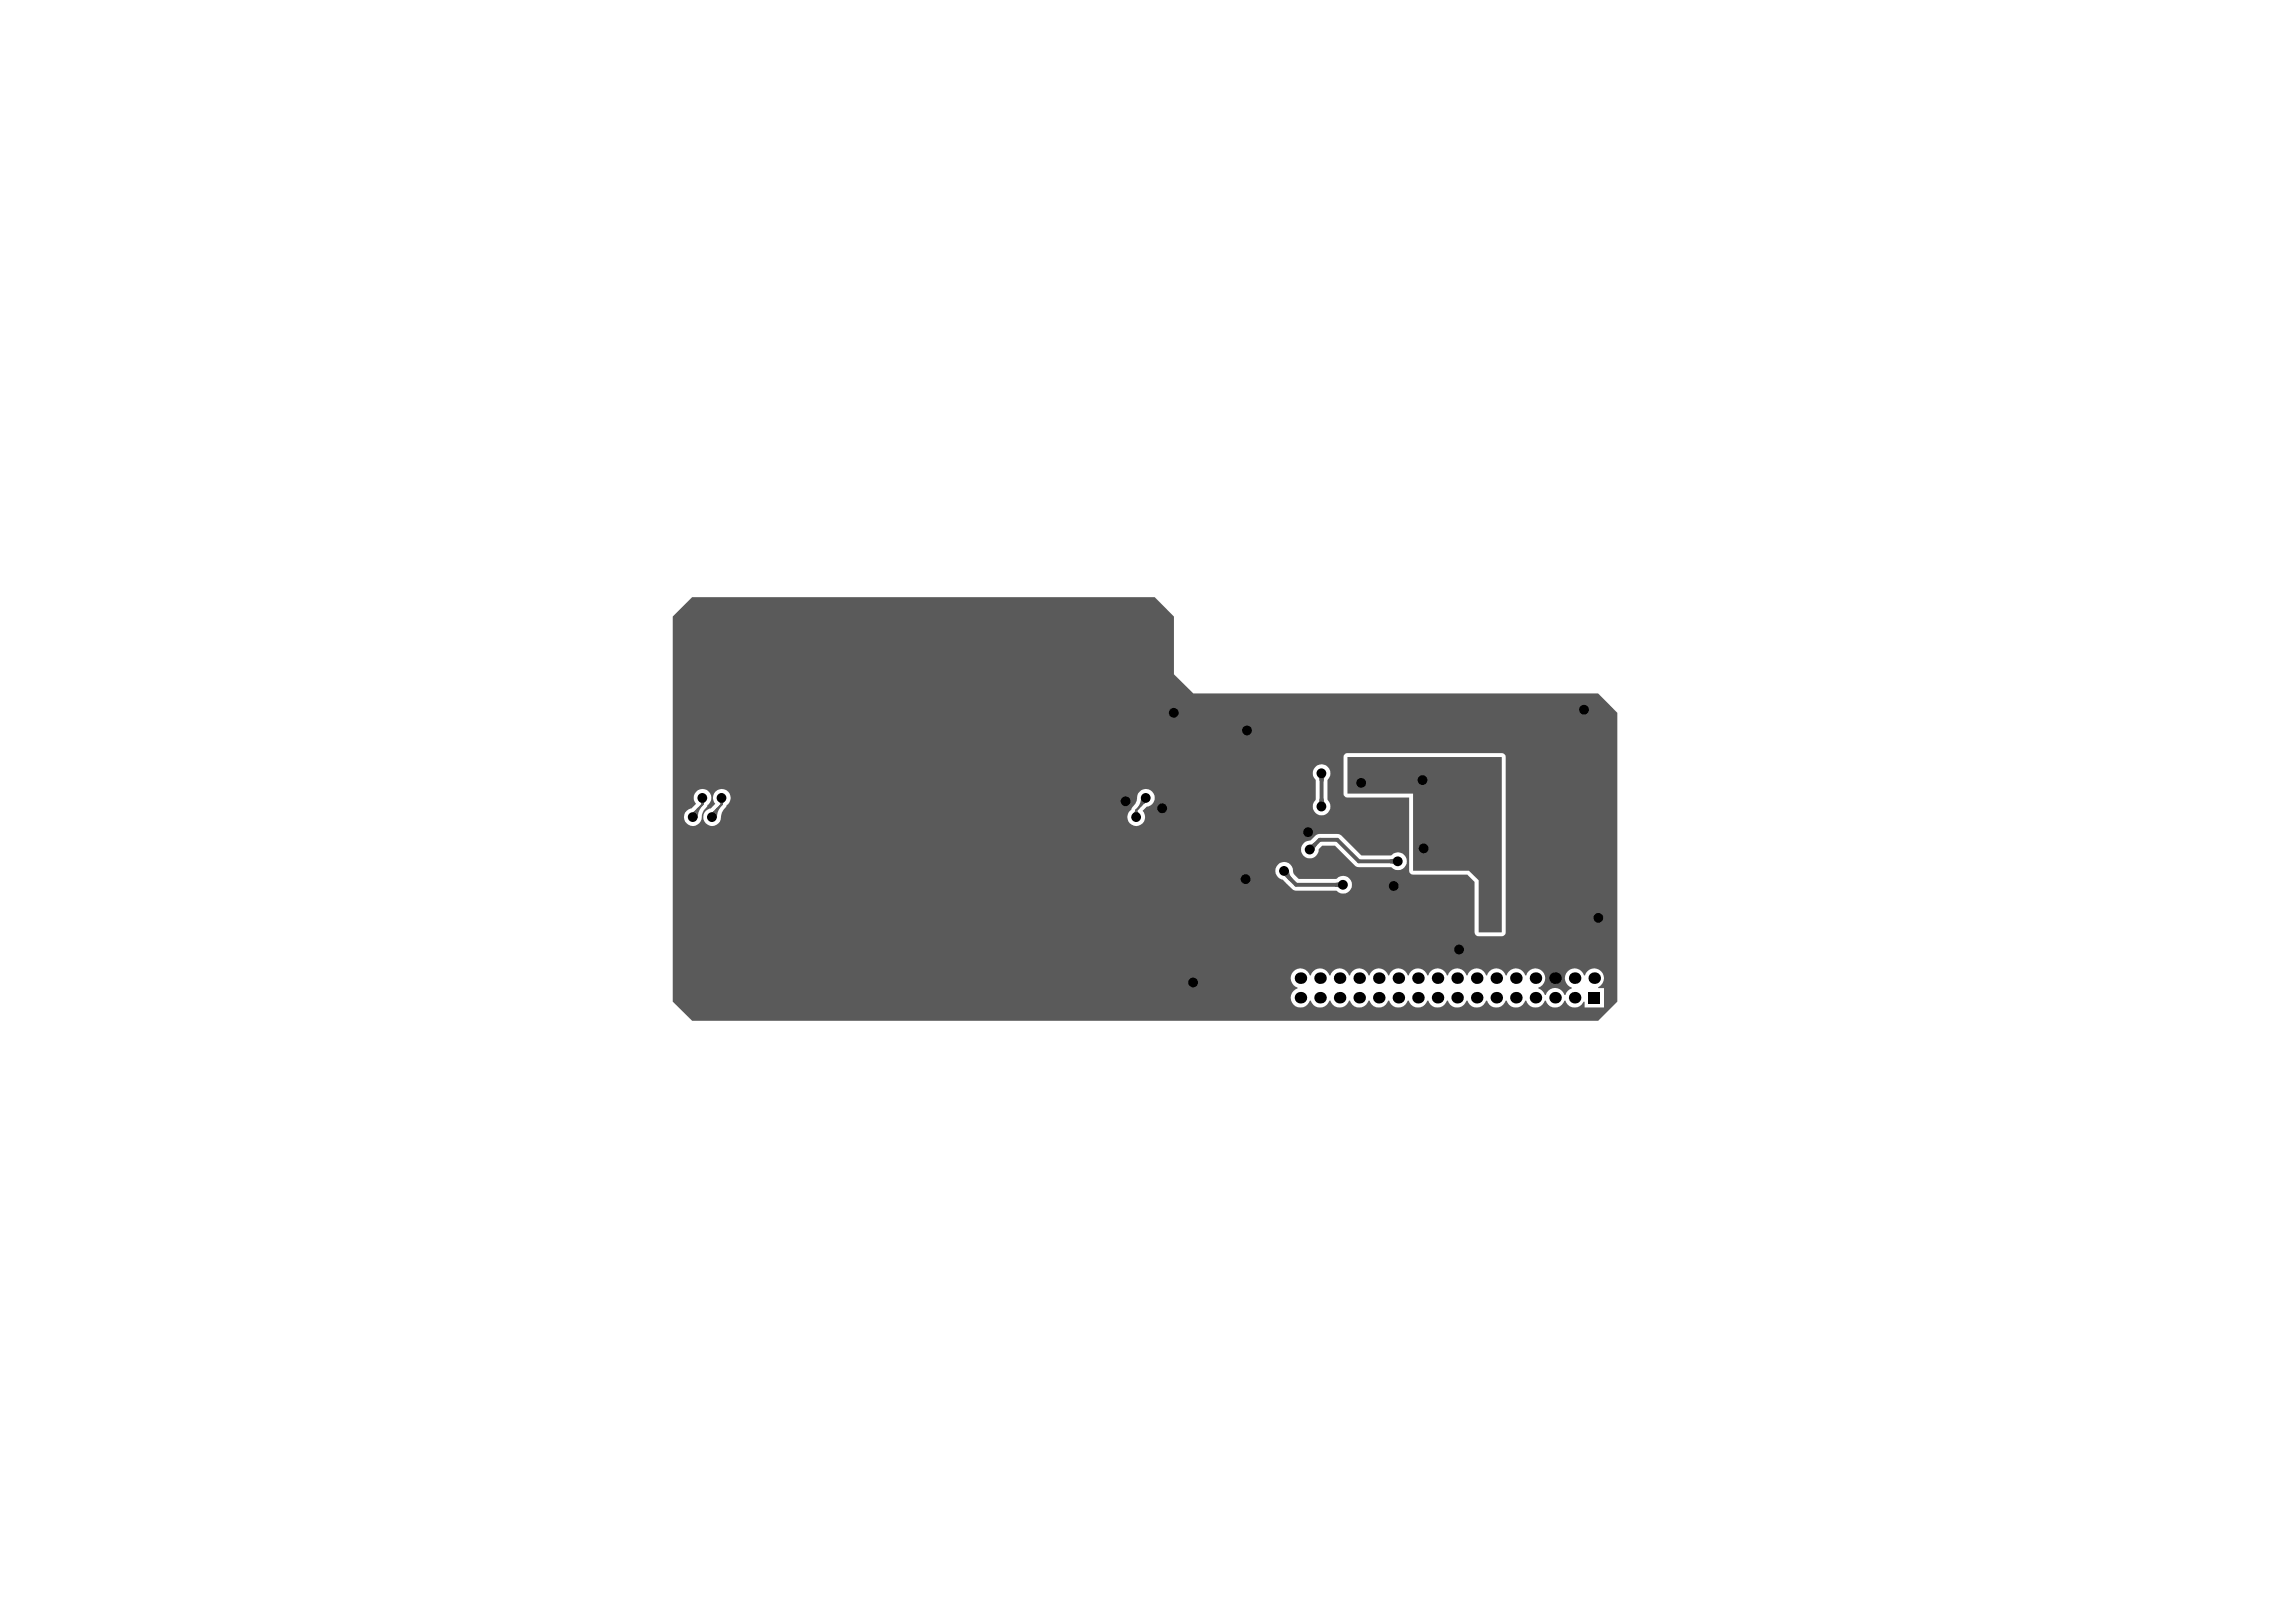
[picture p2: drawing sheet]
<svg xmlns="http://www.w3.org/2000/svg" width="297mm" height="210mm" viewBox="0 0 297 210" stroke-linecap="round" stroke-linejoin="round" font-family="sans-serif">
<g fill="#5a5a5a">
<path d="M174.3 98h20v22.7h-3v-6.8l-1.3-1.2h-7.2v-10h-8.5z"/>
<path d="M87 79.8l2.5-2.5h59.9l2.5 2.5v7.5l2.5 2.4h52.4l2.4 2.5v37.4l-2.4 2.5h-117.3l-2.5-2.5zM92.6 102.4a1.13 1.13 0 0 0-.1 1.6l-.5 .6a1.13 1.13 0 0 0-1 1.3 1.13 1.13 0 0 0 1.2 1 1.13 1.13 0 0 0 1.1-1.2l.1-.5 .6-1a1.15 1.15 0 0 0 .3-1.7 1.15 1.15 0 0 0-1.7-.1zM90.1 102.4a1.13 1.13 0 0 0-.1 1.6l-.6 .6a1.14 1.14 0 0 0-.9 1.3 1.14 1.14 0 0 0 1.2 1 1.14 1.14 0 0 0 1.1-1.2l.2-.8 .5-.7a1.15 1.15 0 0 0 .3-1.7 1.15 1.15 0 0 0-1.7-.1zM170.2 99.3a1.21 1.21 0 0 0 0 1.7v2.5a1.17 1.17 0 0 0-.1 1.7 1.17 1.17 0 0 0 1.7 0 1.17 1.17 0 0 0-.1-1.7v-2.5a1.17 1.17 0 0 0 .1-1.7 1.17 1.17 0 0 0-1.6 0zM147.4 102.4l-.3 .6a1.98 1.98 0 0 1-.7 1.6v.2a1.15 1.15 0 0 0-.3 1.7 1.15 1.15 0 0 0 1.7 .1 1.15 1.15 0 0 0 0-1.7l.6-.5a1.14 1.14 0 0 0 .9-1.7 1.14 1.14 0 0 0-1.9-.3zM168.6 109.1a1.17 1.17 0 0 0 .5 1.9 1.17 1.17 0 0 0 1.5-1.2l.5-.4h1.6l2.6 2.6 .3 .2h4.3a1.17 1.17 0 0 0 1.7 .1 1.17 1.17 0 0 0 0-1.7 1.17 1.17 0 0 0-1.7 .1h-3.8l-2.6-2.6-.3-.2h-2.7l-.3 .2-.6 .7-.7 .1zM165.3 111.9a1.13 1.13 0 0 0-.3 1.1 1.13 1.13 0 0 0 .9 .8l1.3 1.2 .3 .2 5.4 .1a1.17 1.17 0 0 0 1.7 .1 1.17 1.17 0 0 0 0-1.7 1.17 1.17 0 0 0-1.7 0h-4.9a1.4 1.4 0 0 1-.7-1.3 1.15 1.15 0 0 0-2-.5zM174 97.6l-.2 .4v4.7a.52 .52 0 0 0 .5 .5h8v9.5a.52 .52 0 0 0 .5 .5h7l1 .9v6.6a.52 .52 0 0 0 .5 .5h3a.52 .52 0 0 0 .5-.5v-22.7a.52 .52 0 0 0-.5-.5h-20zM167.4 125.7a1.27 1.27 0 0 0 .5 2.1v.1a1.26 1.26 0 0 0-.5 2.1 1.26 1.26 0 0 0 2.1-.5h.1a1.26 1.26 0 0 0 1.2 .9 1.26 1.26 0 0 0 1.2-.9h.1a1.26 1.26 0 0 0 1.2 .9 1.26 1.26 0 0 0 1.2-.9h.2a1.26 1.26 0 0 0 1.2 .9 1.26 1.26 0 0 0 1.2-.9h.1a1.26 1.26 0 0 0 1.2 .9 1.26 1.26 0 0 0 1.2-.9h.1a1.26 1.26 0 0 0 1.2 .9 1.26 1.26 0 0 0 1.2-.9h.2a1.26 1.26 0 0 0 1.2 .9 1.26 1.26 0 0 0 1.2-.9h.1a1.26 1.26 0 0 0 1.2 .9 1.26 1.26 0 0 0 1.2-.9h.1a1.26 1.26 0 0 0 1.2 .9 1.26 1.26 0 0 0 1.2-.9h.2a1.26 1.26 0 0 0 1.2 .9 1.26 1.26 0 0 0 1.2-.9h.1a1.26 1.26 0 0 0 1.2 .9 1.26 1.26 0 0 0 1.2-.9h.1a1.26 1.26 0 0 0 1.2 .9 1.26 1.26 0 0 0 1.2-.9h.2a1.26 1.26 0 0 0 1.2 .9 1.26 1.26 0 0 0 1.2-.9h.1a1.26 1.26 0 0 0 1.2 .9 1.26 1.26 0 0 0 1.2-.9h.1a1.26 1.26 0 0 0 1.2 .9 1.26 1.26 0 0 0 1.2-.8h.1v.8h2.5v-2.5h-.7v-.2a1.26 1.26 0 0 0 .3-2 1.26 1.26 0 0 0-2 .5h-.2a1.26 1.26 0 0 0-2.1-.5 1.26 1.26 0 0 0 .5 2.1v.1a1.19 1.19 0 0 0-.8 .9h-.1a1.25 1.25 0 0 0-1.2-1 1.25 1.25 0 0 0-1.2 1h-.1a1.29 1.29 0 0 0-.9-.9v-.1a1.26 1.26 0 0 0 .5-2.1 1.26 1.26 0 0 0-2 .5h-.2a1.25 1.25 0 0 0-1.2-.9 1.25 1.25 0 0 0-1.2 .9h-.1a1.25 1.25 0 0 0-1.2-.9 1.25 1.25 0 0 0-1.2 .9h-.1a1.25 1.25 0 0 0-1.2-.9 1.25 1.25 0 0 0-1.2 .9h-.2a1.25 1.25 0 0 0-1.2-.9 1.25 1.25 0 0 0-1.2 .9h-.1a1.25 1.25 0 0 0-1.2-.9 1.25 1.25 0 0 0-1.2 .9h-.1a1.25 1.25 0 0 0-1.2-.9 1.25 1.25 0 0 0-1.2 .9h-.2a1.25 1.25 0 0 0-1.2-.9 1.25 1.25 0 0 0-1.2 .9h-.1a1.25 1.25 0 0 0-1.2-.9 1.25 1.25 0 0 0-1.2 .9h-.1a1.25 1.25 0 0 0-1.2-.9 1.25 1.25 0 0 0-1.2 .9h-.2a1.25 1.25 0 0 0-1.2-.9 1.25 1.25 0 0 0-1.2 .9h-.1a1.25 1.25 0 0 0-1.2-.9 1.25 1.25 0 0 0-1.2 .9h-.1a1.26 1.26 0 0 0-2.1-.5z"/>
</g>
<g fill="none" stroke="#5a5a5a" stroke-width=".25">
<path d="M90.4 104.6a1.57 1.57 0 0 0-.5 1.1M90.6 103.7l.3 .4M90.8 104.2a2.18 2.18 0 0 0-.6 1.5M90.9 104.1l-1.3 1.2v.4l.1-.2 .2-.4M90.9 103.3v.8M91.1 103.7l-.2 .4M92.8 104.6a1.57 1.57 0 0 0-.4 1.1M93.1 103.7l.3 .4M93.3 104.2a2.18 2.18 0 0 0-.7 1.5M93.4 104.1l-1.3 1.2v.4l.1-.2 .2-.4M93.4 103.3v.8M93.6 103.7l-.2 .4"/>
<path d="M147 104.9l-.3 .4M147 104.9l.3 .4M147 104.9v.8M147.7 103.3a2.08 2.08 0 0 1-.6 1.4M148 103.3a1.44 1.44 0 0 1-.5 1M148.2 103.3l-.2 .6M148.3 103.8l-.3 .1M148.3 103.3v.3l-1.3 1.3"/>
</g>
<g fill="none" stroke="#5a5a5a" stroke-width=".51">
<path d="M166.1 112.7v.3l1.6 1.5h6.1M166.5 112.7a1.52 1.52 0 0 0 .5 1.1M169.5 109.6l.6-.3-.3 .6M169.5 109.9l1.2-1.2h2.3l2.8 2.8h5.1M170.7 100.3l.3 .7 .2-.7M170.7 104.1l.3-.6 .2 .6M171 100.1v4.3M173.5 114.2l-.6 .3 .6 .3M180.6 111.2l-.7 .3 .7 .2M183.8 101.2l.3 .4 .1 .5M184.2 109l-.3 .5M184.2 108.8v.2l.3 .5"/>
<path d="M184.2 101.1v8.7M184.3 101.2l-.1 .4"/>
</g>
<g fill="#000">
<circle cx="151.8" cy="92.2" r=".63"/>
<circle cx="161.3" cy="94.5" r=".63"/>
<circle cx="204.9" cy="91.8" r=".63"/>
<circle cx="89.6" cy="105.7" r=".63"/>
<circle cx="90.9" cy="103.3" r=".63"/>
<circle cx="92.1" cy="105.7" r=".63"/>
<circle cx="93.3" cy="103.3" r=".63"/>
<circle cx="145.6" cy="103.7" r=".63"/>
<circle cx="147" cy="105.7" r=".63"/>
<circle cx="148.2" cy="103.3" r=".63"/>
<circle cx="150.4" cy="104.6" r=".63"/>
<circle cx="161.1" cy="113.8" r=".63"/>
<circle cx="166.1" cy="112.7" r=".63"/>
<circle cx="169.2" cy="107.7" r=".63"/>
<circle cx="169.4" cy="109.9" r=".63"/>
<circle cx="171" cy="104.4" r=".63"/>
<circle cx="171" cy="100.1" r=".63"/>
<circle cx="173.7" cy="114.5" r=".63"/>
<circle cx="176.1" cy="101.3" r=".63"/>
<circle cx="180.3" cy="114.7" r=".63"/>
<circle cx="180.8" cy="111.5" r=".63"/>
<circle cx="184" cy="101" r=".63"/>
<circle cx="184.2" cy="109.8" r=".63"/>
<circle cx="206.8" cy="118.8" r=".63"/>
<circle cx="154.4" cy="127.1" r=".63"/>
<circle cx="168.2" cy="126.6" r=".75"/>
<circle cx="168.2" cy="129.1" r=".75"/>
<circle cx="170.8" cy="129.1" r=".75"/>
<circle cx="170.8" cy="126.6" r=".75"/>
<circle cx="173.3" cy="129.1" r=".75"/>
<circle cx="173.3" cy="126.6" r=".75"/>
<circle cx="175.8" cy="126.6" r=".75"/>
<circle cx="175.8" cy="129.1" r=".75"/>
<circle cx="178.4" cy="129.1" r=".75"/>
<circle cx="178.4" cy="126.6" r=".75"/>
<circle cx="180.9" cy="129.1" r=".75"/>
<circle cx="180.9" cy="126.6" r=".75"/>
<circle cx="183.4" cy="129.1" r=".75"/>
<circle cx="183.4" cy="126.6" r=".75"/>
<circle cx="186" cy="129.1" r=".75"/>
<circle cx="186" cy="126.6" r=".75"/>
<circle cx="188.5" cy="129.1" r=".75"/>
<circle cx="188.5" cy="126.6" r=".75"/>
<circle cx="188.8" cy="122.9" r=".63"/>
<circle cx="191" cy="129.1" r=".75"/>
<circle cx="191" cy="126.6" r=".75"/>
<circle cx="193.6" cy="129.1" r=".75"/>
<circle cx="193.6" cy="126.6" r=".75"/>
<circle cx="196.1" cy="129.1" r=".75"/>
<circle cx="196.1" cy="126.6" r=".75"/>
<circle cx="198.6" cy="129.1" r=".75"/>
<circle cx="198.6" cy="126.6" r=".75"/>
<circle cx="201.2" cy="129.1" r=".75"/>
<circle cx="201.2" cy="126.6" r=".75"/>
<circle cx="203.7" cy="129.1" r=".75"/>
<circle cx="203.7" cy="126.6" r=".75"/>
<circle cx="206.2" cy="126.6" r=".75"/>
</g>
<path d="M205.5 128.4h1.5v1.4h-1.5z" fill-rule="evenodd" fill="#000"/>
</svg>
